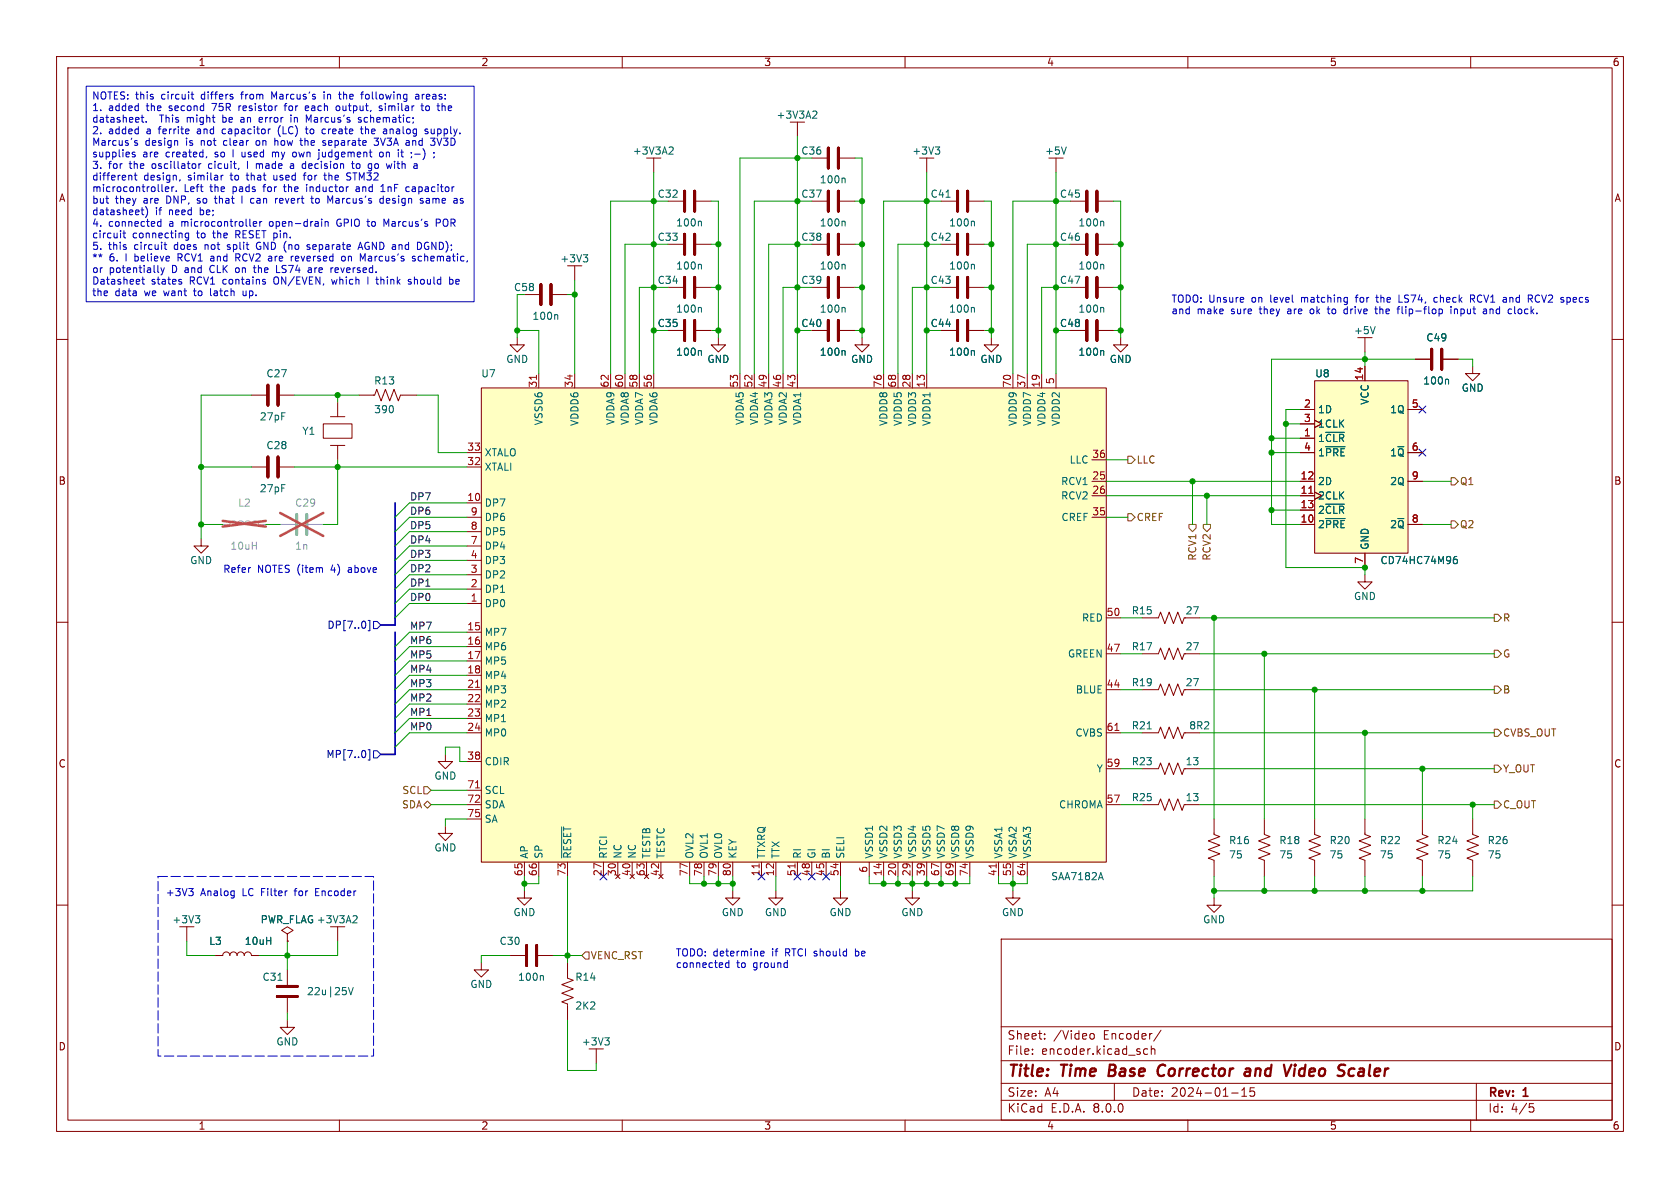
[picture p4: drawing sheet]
<svg xmlns="http://www.w3.org/2000/svg" width="297mm" height="210mm" viewBox="0 0 297 210" stroke-linecap="round" stroke-linejoin="round" font-family="sans-serif">
<defs><g id="words">
<g font-size="2.8" fill="#840000">
<text x="178" y="190.9">Title:</text>
<text x="187.7" y="190.9">Time</text>
<text x="196.8" y="190.9">Base</text>
<text x="206.3" y="190.9">Corrector</text>
<text x="222.5" y="190.9">and</text>
<text x="230.3" y="190.9">Video</text>
<text x="240.6" y="190.9">Scaler</text>
</g>
<g font-size="2.1" fill="#840000">
<text x="178" y="184">Sheet:</text>
<text x="186.2" y="184">/Video</text>
<text x="195.1" y="184">Encoder/</text>
<text x="178" y="186.7">File:</text>
<text x="184.1" y="186.7">encoder.kicad_sch</text>
<text x="178" y="196.9">KiCad</text>
<text x="178" y="194.1">Size:</text>
<text x="184.7" y="194.1">A4</text>
<text x="185.7" y="196.9">E.D.A.</text>
<text x="193.3" y="196.9">8.0.0</text>
<text x="200" y="194.1">Date:</text>
<text x="207" y="194.1">2024-01-15</text>
<text x="263" y="194.3">Rev:</text>
<text x="263" y="196.9">Id:</text>
<text x="267.1" y="196.9">4/5</text>
<text x="269.4" y="194.3">1</text>
</g>
<g font-size="1.8" fill="#840000">
<text x="35" y="11.9">1</text>
<text x="85" y="11.9">2</text>
<text x="135" y="11.9">3</text>
<text x="185" y="11.9">4</text>
<text x="235" y="11.9">5</text>
<text x="285" y="11.9">6</text>
<text x="10.3" y="35.9">A</text>
<text x="285.3" y="35.9">A</text>
<text x="10.3" y="85.9">B</text>
<text x="285.3" y="85.9">B</text>
<text x="10.3" y="135.9">C</text>
<text x="285.3" y="135.9">C</text>
<text x="10.3" y="185.9">D</text>
<text x="285.3" y="185.9">D</text>
<text x="35" y="199.9">1</text>
<text x="85" y="199.9">2</text>
<text x="135" y="199.9">3</text>
<text x="185" y="199.9">4</text>
<text x="235" y="199.9">5</text>
<text x="285" y="199.9">6</text>
</g>
<g font-size="1.8" fill="#0000c2">
<text x="16.2" y="17.9">NOTES: this</text>
<text x="28.6" y="17.9">circuit</text>
<text x="35.9" y="17.9">differs</text>
<text x="43.1" y="17.9">from</text>
<text x="48.7" y="17.9">Marcus's</text>
<text x="58.1" y="17.9">in</text>
<text x="61" y="17.9">the</text>
<text x="65.2" y="17.9">following</text>
<text x="74.9" y="17.9">areas:</text>
<text x="16.2" y="20">1.</text>
<text x="16.2" y="22">datasheet.</text>
<text x="19.2" y="20">added</text>
<text x="26" y="20">the</text>
<text x="28.4" y="22">This</text>
<text x="30.2" y="20">second</text>
<text x="33.3" y="22">might</text>
<text x="38" y="20">75R</text>
<text x="39.8" y="22">be</text>
<text x="42.9" y="20">resistor</text>
<text x="43.2" y="22">an</text>
<text x="46.7" y="22">error</text>
<text x="51.2" y="20">for</text>
<text x="52.4" y="22">in</text>
<text x="55" y="20">each</text>
<text x="55.4" y="22">Marcus's</text>
<text x="60.7" y="20">output,</text>
<text x="64.8" y="22">schematic;</text>
<text x="68.5" y="20">similar</text>
<text x="76.2" y="20">to</text>
<text x="79.3" y="20">the</text>
<text x="16.2" y="24.1">2.</text>
<text x="16.2" y="26.1">Marcus's</text>
<text x="16.2" y="28.1">supplies</text>
<text x="19.2" y="24.1">added</text>
<text x="25.2" y="28.1">are</text>
<text x="25.6" y="26.1">design</text>
<text x="26" y="24.1">a</text>
<text x="28.4" y="24.1">ferrite</text>
<text x="29.4" y="28.1">created,</text>
<text x="33" y="26.1">is</text>
<text x="35.3" y="24.1">and</text>
<text x="35.8" y="26.1">not</text>
<text x="38.3" y="28.1">so</text>
<text x="39.9" y="24.1">capacitor</text>
<text x="40" y="26.1">clear</text>
<text x="43.4" y="28.1">used</text>
<text x="45.9" y="26.1">on</text>
<text x="49" y="28.1">my</text>
<text x="49.4" y="26.1">how</text>
<text x="50" y="24.1">(LC)</text>
<text x="52.8" y="28.1">own</text>
<text x="54.2" y="26.1">the</text>
<text x="55.2" y="24.1">to</text>
<text x="57.6" y="28.1">judgement</text>
<text x="58.2" y="24.1">create</text>
<text x="58.3" y="26.1">separate</text>
<text x="65.3" y="24.1">the</text>
<text x="67.7" y="26.1">3V3A</text>
<text x="68.6" y="28.1">on</text>
<text x="69.4" y="24.1">analog</text>
<text x="72" y="28.1">it</text>
<text x="73.4" y="26.1">and</text>
<text x="74.5" y="28.1">;-)</text>
<text x="77" y="24.1">supply.</text>
<text x="78.1" y="26.1">3V3D</text>
<text x="16.2" y="30.2">3.</text>
<text x="16.2" y="32.2">different</text>
<text x="16.2" y="34.3">microcontroller.</text>
<text x="19.2" y="30.2">for</text>
<text x="23" y="30.2">the</text>
<text x="25.4" y="32.2">design,</text>
<text x="27.1" y="30.2">oscillator</text>
<text x="32.5" y="34.3">Left</text>
<text x="33.4" y="32.2">similar</text>
<text x="37.3" y="34.3">the</text>
<text x="37.3" y="30.2">cicuit,</text>
<text x="41.1" y="32.2">to</text>
<text x="41.4" y="34.3">pads</text>
<text x="44.1" y="32.2">that</text>
<text x="46.1" y="30.2">made</text>
<text x="47.1" y="34.3">for</text>
<text x="49" y="32.2">used</text>
<text x="50.9" y="34.3">the</text>
<text x="52.4" y="30.2">a</text>
<text x="54.6" y="32.2">for</text>
<text x="54.7" y="30.2">decision</text>
<text x="55" y="34.3">inductor</text>
<text x="58.4" y="32.2">the</text>
<text x="62.6" y="32.2">STM32</text>
<text x="63.7" y="30.2">to</text>
<text x="64" y="34.3">and</text>
<text x="66.8" y="30.2">go</text>
<text x="68.6" y="34.3">1nF</text>
<text x="70.3" y="30.2">with</text>
<text x="73.2" y="34.3">capacitor</text>
<text x="16.2" y="36.3">but</text>
<text x="16.2" y="38.4">datasheet)</text>
<text x="16.2" y="40.4">4.</text>
<text x="19.2" y="40.4">connected</text>
<text x="20.4" y="36.3">they</text>
<text x="25.5" y="36.3">are</text>
<text x="27.5" y="38.4">if</text>
<text x="29.7" y="36.3">DNP,</text>
<text x="30" y="38.4">need</text>
<text x="30" y="40.4">a</text>
<text x="32.3" y="40.4">microcontroller</text>
<text x="35.3" y="36.3">so</text>
<text x="35.6" y="38.4">be;</text>
<text x="38.7" y="36.3">that</text>
<text x="45.4" y="36.3">can</text>
<text x="48.1" y="40.4">open-drain</text>
<text x="49.9" y="36.3">revert</text>
<text x="56.5" y="36.3">to</text>
<text x="59.6" y="36.3">Marcus's</text>
<text x="60.2" y="40.4">GPIO to</text>
<text x="68.9" y="40.4">Marcus's</text>
<text x="69" y="36.3">design</text>
<text x="76.4" y="36.3">same</text>
<text x="78.4" y="40.4">POR</text>
<text x="16.2" y="42.5">circuit</text>
<text x="16.2" y="44.5">5.</text>
<text x="16.2" y="46.5">**</text>
<text x="19.2" y="44.5">this</text>
<text x="19.3" y="46.5">6.</text>
<text x="22.3" y="46.5">I</text>
<text x="23.4" y="42.5">connecting</text>
<text x="23.9" y="44.5">circuit</text>
<text x="24.1" y="46.5">believe</text>
<text x="31.1" y="44.5">does</text>
<text x="31.9" y="46.5">RCV1</text>
<text x="34.9" y="42.5">to</text>
<text x="36.7" y="44.5">not</text>
<text x="37.9" y="46.5">and</text>
<text x="38" y="42.5">the</text>
<text x="40.9" y="44.5">split</text>
<text x="42.1" y="42.5">RESET pin.</text>
<text x="42.5" y="46.5">RCV2</text>
<text x="46.2" y="44.5">GND (no</text>
<text x="48.5" y="46.5">are</text>
<text x="52.7" y="46.5">reversed</text>
<text x="55.6" y="44.5">separate</text>
<text x="61.9" y="46.5">on</text>
<text x="64.9" y="44.5">AGND and</text>
<text x="65.3" y="46.5">Marcus's</text>
<text x="74.8" y="46.5">schematic,</text>
<text x="75.6" y="44.5">DGND);</text>
<text x="16.2" y="48.6">or</text>
<text x="16.2" y="50.6">Datasheet</text>
<text x="16.2" y="52.7">the</text>
<text x="19.3" y="48.6">potentially</text>
<text x="20.3" y="52.7">data</text>
<text x="25.7" y="52.7">we</text>
<text x="26.7" y="50.6">states</text>
<text x="29.3" y="52.7">want</text>
<text x="30.5" y="48.6">D and</text>
<text x="33.7" y="50.6">RCV1</text>
<text x="34.8" y="52.7">to</text>
<text x="37.6" y="48.6">CLK</text>
<text x="37.8" y="52.7">latch</text>
<text x="39.7" y="50.6">contains</text>
<text x="42.3" y="48.6">on</text>
<text x="43.8" y="52.7">up.</text>
<text x="45.8" y="48.6">the</text>
<text x="48.9" y="50.6">ON/EVEN,</text>
<text x="49.9" y="48.6">LS74</text>
<text x="55.7" y="48.6">are</text>
<text x="59.4" y="50.6">which</text>
<text x="59.9" y="48.6">reversed.</text>
<text x="65.9" y="50.6">I</text>
<text x="67.6" y="50.6">think</text>
<text x="73.5" y="50.6">should</text>
<text x="80.9" y="50.6">be</text>
<text x="207" y="53.6">TODO: Unsure</text>
<text x="221.4" y="53.6">on</text>
<text x="224.9" y="53.6">level</text>
<text x="230.5" y="53.6">matching</text>
<text x="240.4" y="53.6">for</text>
<text x="244.2" y="53.6">the</text>
<text x="248.3" y="53.6">LS74,</text>
<text x="254.8" y="53.6">check</text>
<text x="261.4" y="53.6">RCV1</text>
<text x="267.4" y="53.6">and</text>
<text x="272" y="53.6">RCV2</text>
<text x="278" y="53.6">specs</text>
<text x="207" y="55.6">and</text>
<text x="211.6" y="55.6">make</text>
<text x="217.8" y="55.6">sure</text>
<text x="223" y="55.6">they</text>
<text x="228.1" y="55.6">are</text>
<text x="232.3" y="55.6">ok</text>
<text x="235.6" y="55.6">to</text>
<text x="238.7" y="55.6">drive</text>
<text x="244.4" y="55.6">the</text>
<text x="248.6" y="55.6">flip-flop</text>
<text x="258.1" y="55.6">input</text>
<text x="264.1" y="55.6">and</text>
<text x="268.7" y="55.6">clock.</text>
<text x="39.4" y="101.4">Refer</text>
<text x="45.5" y="101.4">NOTES (item</text>
<text x="58.8" y="101.4">4)</text>
<text x="62" y="101.4">above</text>
<text x="29.2" y="158.5">+3V3</text>
<text x="35.5" y="158.5">Analog</text>
<text x="43" y="158.5">LC Filter</text>
<text x="52.6" y="158.5">for</text>
<text x="56.4" y="158.5">Encoder</text>
<text x="119.4" y="169.2">TODO: determine</text>
<text x="119.4" y="171.2">connected</text>
<text x="130.2" y="171.2">to</text>
<text x="133.3" y="171.2">ground</text>
<text x="136.6" y="169.2">if</text>
<text x="139.1" y="169.2">RTCI should</text>
<text x="151.8" y="169.2">be</text>
</g>
<g font-size="1.8" fill="#006464">
<text x="137.2" y="21.2">+3V3A2</text>
<text x="111.8" y="27.5">+3V3A2</text>
<text x="141.6" y="27.5">C36</text>
<text x="161.2" y="27.5">+3V3</text>
<text x="184.7" y="27.5">+5V</text>
<text x="116.2" y="35.2">C32</text>
<text x="141.6" y="35.2">C37</text>
<text x="144.8" y="32.6">100n</text>
<text x="164.4" y="35.2">C41</text>
<text x="187.3" y="35.2">C45</text>
<text x="119.4" y="40.2">100n</text>
<text x="144.8" y="40.2">100n</text>
<text x="167.7" y="40.2">100n</text>
<text x="190.5" y="40.2">100n</text>
<text x="99" y="46.6">+3V3</text>
<text x="116.2" y="42.8">C33</text>
<text x="119.4" y="47.9">100n</text>
<text x="141.6" y="42.8">C38</text>
<text x="144.8" y="47.9">100n</text>
<text x="164.4" y="42.8">C42</text>
<text x="167.7" y="47.9">100n</text>
<text x="187.3" y="42.8">C46</text>
<text x="190.5" y="47.9">100n</text>
<text x="116.2" y="50.4">C34</text>
<text x="141.6" y="50.4">C39</text>
<text x="164.4" y="50.4">C43</text>
<text x="187.3" y="50.4">C47</text>
<text x="94" y="56.7">100n</text>
<text x="116.2" y="58">C35</text>
<text x="119.4" y="55.5">100n</text>
<text x="141.6" y="58">C40</text>
<text x="144.8" y="55.5">100n</text>
<text x="164.4" y="58">C44</text>
<text x="167.7" y="55.5">100n</text>
<text x="187.3" y="58">C48</text>
<text x="190.5" y="55.5">100n</text>
<text x="239.3" y="59.3">+5V</text>
<text x="89.4" y="64.4">GND</text>
<text x="119.4" y="63.1">100n</text>
<text x="125" y="64.4">GND</text>
<text x="144.8" y="63.1">100n</text>
<text x="150.4" y="64.4">GND</text>
<text x="167.7" y="63.1">100n</text>
<text x="173.2" y="64.4">GND</text>
<text x="190.5" y="63.1">100n</text>
<text x="196.1" y="64.4">GND</text>
<text x="252.1" y="60.6">C49</text>
<text x="47" y="66.9">C27</text>
<text x="66" y="68.2">R13</text>
<text x="85" y="66.9">U7</text>
<text x="232.4" y="66.9">U8</text>
<text x="242.2" y="71.6" transform="rotate(-90 242.2 71.6)">VCC</text>
<text x="251.5" y="68.2">100n</text>
<text x="258.3" y="69.4">GND</text>
<text x="45.8" y="74.5">27pF</text>
<text x="53.4" y="77.1">Y1</text>
<text x="66" y="73.3">390</text>
<text x="96.1" y="75.3" transform="rotate(-90 96.1 75.3)">VSSD6</text>
<text x="102.5" y="75.4" transform="rotate(-90 102.5 75.4)">VDDD6</text>
<text x="108.8" y="75.2" transform="rotate(-90 108.8 75.2)">VDDA9</text>
<text x="111.4" y="75.2" transform="rotate(-90 111.4 75.2)">VDDA8</text>
<text x="113.9" y="75.2" transform="rotate(-90 113.9 75.2)">VDDA7</text>
<text x="116.4" y="75.2" transform="rotate(-90 116.4 75.2)">VDDA6</text>
<text x="131.7" y="75.2" transform="rotate(-90 131.7 75.2)">VDDA5</text>
<text x="134.2" y="75.2" transform="rotate(-90 134.2 75.2)">VDDA4</text>
<text x="136.8" y="75.2" transform="rotate(-90 136.8 75.2)">VDDA3</text>
<text x="139.3" y="75.2" transform="rotate(-90 139.3 75.2)">VDDA2</text>
<text x="141.8" y="75.2" transform="rotate(-90 141.8 75.2)">VDDA1</text>
<text x="157.1" y="75.4" transform="rotate(-90 157.1 75.4)">VDDD8</text>
<text x="159.6" y="75.4" transform="rotate(-90 159.6 75.4)">VDDD5</text>
<text x="162.2" y="75.4" transform="rotate(-90 162.2 75.4)">VDDD3</text>
<text x="164.7" y="75.4" transform="rotate(-90 164.7 75.4)">VDDD1</text>
<text x="179.9" y="75.4" transform="rotate(-90 179.9 75.4)">VDDD9</text>
<text x="182.5" y="75.4" transform="rotate(-90 182.5 75.4)">VDDD7</text>
<text x="185" y="75.4" transform="rotate(-90 185 75.4)">VDDD4</text>
<text x="187.6" y="75.4" transform="rotate(-90 187.6 75.4)">VDDD2</text>
<text x="232.9" y="73.3">1D</text>
<text x="232.9" y="75.8">1CLK</text>
<text x="245.7" y="73.3">1Q</text>
<text x="47" y="79.6">C28</text>
<text x="85.6" y="83.4">XTALI</text>
<text x="85.6" y="80.9">XTALO</text>
<text x="189" y="82.1">LLC</text>
<text x="232.9" y="78.3">1~{CLR}</text>
<text x="232.9" y="80.9">1~{PRE}</text>
<text x="245.7" y="80.9">1~{Q}</text>
<text x="45.8" y="87.2">27pF</text>
<text x="85.6" y="89.8">DP7</text>
<text x="187.5" y="86">RCV1</text>
<text x="187.5" y="88.5">RCV2</text>
<text x="232.9" y="88.5">2CLK</text>
<text x="232.9" y="86">2D</text>
<text x="245.7" y="86">2Q</text>
<text x="85.6" y="94.8">DP5</text>
<text x="85.6" y="92.3">DP6</text>
<text x="187.6" y="92.3">CREF</text>
<text x="232.9" y="93.6">2~{PRE}</text>
<text x="232.9" y="91">2~{CLR}</text>
<text x="245.7" y="93.6">2~{Q}</text>
<text x="33.5" y="99.9">GND</text>
<text x="85.6" y="99.9">DP3</text>
<text x="85.6" y="97.4">DP4</text>
<text x="242.2" y="97.3" transform="rotate(-90 242.2 97.3)">GND</text>
<text x="243.9" y="99.9">CD74HC74M96</text>
<text x="85.6" y="107.5">DP0</text>
<text x="85.6" y="105">DP1</text>
<text x="85.6" y="102.5">DP2</text>
<text x="239.3" y="106.3">GND</text>
<text x="85.6" y="112.6">MP7</text>
<text x="191.2" y="110.1">RED</text>
<text x="200" y="108.8">R15</text>
<text x="209.5" y="108.8">27</text>
<text x="85.6" y="115.2">MP6</text>
<text x="85.6" y="117.7">MP5</text>
<text x="188.7" y="116.4">GREEN</text>
<text x="200" y="115.2">R17</text>
<text x="209.5" y="115.2">27</text>
<text x="85.6" y="120.2">MP4</text>
<text x="85.6" y="122.8">MP3</text>
<text x="85.6" y="125.3">MP2</text>
<text x="190.1" y="122.8">BLUE</text>
<text x="200" y="121.5">R19</text>
<text x="209.5" y="121.5">27</text>
<text x="85.6" y="127.9">MP1</text>
<text x="85.6" y="130.4">MP0</text>
<text x="190" y="130.4">CVBS</text>
<text x="200" y="129.1">R21</text>
<text x="210.1" y="129.1">8R2</text>
<text x="85.6" y="135.5">CDIR</text>
<text x="193.8" y="136.8">Y</text>
<text x="200" y="135.5">R23</text>
<text x="209.5" y="135.5">13</text>
<text x="76.7" y="138">GND</text>
<text x="85.6" y="140.6">SCL</text>
<text x="85.6" y="143.1">SDA</text>
<text x="187.1" y="143.1">CHROMA</text>
<text x="200" y="141.8">R25</text>
<text x="209.5" y="141.8">13</text>
<text x="85.6" y="145.6">SA</text>
<text x="217.2" y="149.4">R16</text>
<text x="226.1" y="149.4">R18</text>
<text x="235" y="149.4">R20</text>
<text x="243.8" y="149.4">R22</text>
<text x="254" y="149.4">R24</text>
<text x="262.9" y="149.4">R26</text>
<text x="76.7" y="150.7">GND</text>
<text x="93.6" y="151.9" transform="rotate(-90 93.6 151.9)">AP</text>
<text x="96.1" y="151.9" transform="rotate(-90 96.1 151.9)">SP</text>
<text x="101.2" y="151.9" transform="rotate(-90 101.2 151.9)">~{RESET}</text>
<text x="107.5" y="151.9" transform="rotate(-90 107.5 151.9)">RTCI</text>
<text x="110.1" y="151.9" transform="rotate(-90 110.1 151.9)">NC</text>
<text x="112.6" y="151.9" transform="rotate(-90 112.6 151.9)">NC</text>
<text x="115.2" y="151.9" transform="rotate(-90 115.2 151.9)">TESTB</text>
<text x="117.7" y="151.9" transform="rotate(-90 117.7 151.9)">TESTC</text>
<text x="122.8" y="151.9" transform="rotate(-90 122.8 151.9)">OVL2</text>
<text x="125.3" y="151.9" transform="rotate(-90 125.3 151.9)">OVL1</text>
<text x="127.9" y="151.9" transform="rotate(-90 127.9 151.9)">OVL0</text>
<text x="130.4" y="151.9" transform="rotate(-90 130.4 151.9)">KEY</text>
<text x="135.5" y="151.9" transform="rotate(-90 135.5 151.9)">TTXRQ</text>
<text x="138" y="151.9" transform="rotate(-90 138 151.9)">TTX</text>
<text x="141.8" y="151.9" transform="rotate(-90 141.8 151.9)">RI</text>
<text x="144.4" y="151.9" transform="rotate(-90 144.4 151.9)">GI</text>
<text x="146.9" y="151.9" transform="rotate(-90 146.9 151.9)">BI</text>
<text x="149.5" y="151.9" transform="rotate(-90 149.5 151.9)">SELI</text>
<text x="154.5" y="151.9" transform="rotate(-90 154.5 151.9)">VSSD1</text>
<text x="157.1" y="151.9" transform="rotate(-90 157.1 151.9)">VSSD2</text>
<text x="159.6" y="151.9" transform="rotate(-90 159.6 151.9)">VSSD3</text>
<text x="162.2" y="151.9" transform="rotate(-90 162.2 151.9)">VSSD4</text>
<text x="164.7" y="151.9" transform="rotate(-90 164.7 151.9)">VSSD5</text>
<text x="167.2" y="151.9" transform="rotate(-90 167.2 151.9)">VSSD7</text>
<text x="169.8" y="151.9" transform="rotate(-90 169.8 151.9)">VSSD8</text>
<text x="172.3" y="151.9" transform="rotate(-90 172.3 151.9)">VSSD9</text>
<text x="177.4" y="151.9" transform="rotate(-90 177.4 151.9)">VSSA1</text>
<text x="179.9" y="151.9" transform="rotate(-90 179.9 151.9)">VSSA2</text>
<text x="182.5" y="151.9" transform="rotate(-90 182.5 151.9)">VSSA3</text>
<text x="185.7" y="155.8">SAA7182A</text>
<text x="217.2" y="152">75</text>
<text x="226.1" y="152">75</text>
<text x="235" y="152">75</text>
<text x="243.8" y="152">75</text>
<text x="254" y="152">75</text>
<text x="262.9" y="152">75</text>
<text x="30.4" y="163.4">+3V3</text>
<text x="36.9" y="167.2">L3</text>
<text x="43.2" y="167.2">10uH</text>
<text x="46" y="163.4">PWR_FLAG+3V3A2</text>
<text x="46" y="163.4">PWR_FLAG</text>
<text x="88.2" y="167.2">C30</text>
<text x="90.7" y="162.2">GND</text>
<text x="127.5" y="162.2">GND</text>
<text x="135.1" y="162.2">GND</text>
<text x="146.6" y="162.2">GND</text>
<text x="159.3" y="162.2">GND</text>
<text x="177" y="162.2">GND</text>
<text x="212.6" y="163.4">GND</text>
<text x="46.3" y="173.6">C31</text>
<text x="91.5" y="173.6">100n</text>
<text x="101.6" y="173.6">R14</text>
<text x="54.2" y="176.1">22u|25V</text>
<text x="83.1" y="174.9">GND</text>
<text x="101.6" y="178.7">2K2</text>
<text x="48.8" y="185">GND</text>
<text x="102.8" y="185">+3V3</text>
</g>
<text font-size="1.8" fill="#009600" x="90.8" y="51.7">C58</text>
<g font-size="1.8" fill="#a90000">
<text x="95" y="68.6" transform="rotate(-90 95 68.6)">31</text>
<text x="101.3" y="68.6" transform="rotate(-90 101.3 68.6)">34</text>
<text x="107.7" y="68.6" transform="rotate(-90 107.7 68.6)">62</text>
<text x="110.2" y="68.6" transform="rotate(-90 110.2 68.6)">60</text>
<text x="112.8" y="68.6" transform="rotate(-90 112.8 68.6)">58</text>
<text x="115.3" y="68.6" transform="rotate(-90 115.3 68.6)">56</text>
<text x="130.6" y="68.6" transform="rotate(-90 130.6 68.6)">53</text>
<text x="133.1" y="68.6" transform="rotate(-90 133.1 68.6)">52</text>
<text x="135.6" y="68.6" transform="rotate(-90 135.6 68.6)">49</text>
<text x="138.2" y="68.6" transform="rotate(-90 138.2 68.6)">46</text>
<text x="140.7" y="68.6" transform="rotate(-90 140.7 68.6)">43</text>
<text x="156" y="68.6" transform="rotate(-90 156 68.6)">76</text>
<text x="158.5" y="68.6" transform="rotate(-90 158.5 68.6)">68</text>
<text x="161" y="68.6" transform="rotate(-90 161 68.6)">28</text>
<text x="163.6" y="68.6" transform="rotate(-90 163.6 68.6)">13</text>
<text x="178.8" y="68.6" transform="rotate(-90 178.8 68.6)">70</text>
<text x="181.4" y="68.6" transform="rotate(-90 181.4 68.6)">37</text>
<text x="183.9" y="68.6" transform="rotate(-90 183.9 68.6)">19</text>
<text x="186.4" y="68" transform="rotate(-90 186.4 68)">5</text>
<text x="241" y="67.4" transform="rotate(-90 241 67.4)">14</text>
<text x="230.4" y="72.1">2</text>
<text x="230.4" y="77.2">1</text>
<text x="230.4" y="74.7">3</text>
<text x="249.5" y="72.1">5</text>
<text x="82.5" y="82.3">32</text>
<text x="82.5" y="79.8">33</text>
<text x="193" y="81">36</text>
<text x="230.4" y="79.8">4</text>
<text x="249.5" y="79.8">6</text>
<text x="82.5" y="88.6">10</text>
<text x="193" y="84.8">25</text>
<text x="193" y="87.4">26</text>
<text x="229.8" y="87.4">11</text>
<text x="229.8" y="84.8">12</text>
<text x="229.8" y="89.9">13</text>
<text x="249.5" y="84.8">9</text>
<text x="83.1" y="93.7">8</text>
<text x="83.1" y="91.2">9</text>
<text x="193" y="91.2">35</text>
<text x="229.8" y="92.5">10</text>
<text x="249.5" y="92.5">8</text>
<text x="83.1" y="101.3">3</text>
<text x="83.1" y="98.8">4</text>
<text x="83.1" y="96.3">7</text>
<text x="241" y="99.8" transform="rotate(-90 241 99.8)">7</text>
<text x="83.1" y="106.4">1</text>
<text x="83.1" y="103.9">2</text>
<text x="82.5" y="111.5">15</text>
<text x="195.5" y="109">50</text>
<text x="82.5" y="114">16</text>
<text x="82.5" y="116.6">17</text>
<text x="82.5" y="119.1">18</text>
<text x="195.5" y="115.3">47</text>
<text x="82.5" y="121.7">21</text>
<text x="82.5" y="124.2">22</text>
<text x="195.5" y="121.7">44</text>
<text x="82.5" y="126.7">23</text>
<text x="82.5" y="129.3">24</text>
<text x="195.5" y="129.3">61</text>
<text x="82.5" y="134.4">38</text>
<text x="195.5" y="135.6">59</text>
<text x="82.5" y="139.4">71</text>
<text x="82.5" y="142">72</text>
<text x="195.5" y="142">57</text>
<text x="82.5" y="144.5">75</text>
<text x="92.5" y="155" transform="rotate(-90 92.5 155)">65</text>
<text x="95" y="155" transform="rotate(-90 95 155)">66</text>
<text x="100.1" y="155" transform="rotate(-90 100.1 155)">73</text>
<text x="106.4" y="155" transform="rotate(-90 106.4 155)">27</text>
<text x="109" y="155" transform="rotate(-90 109 155)">30</text>
<text x="111.5" y="155" transform="rotate(-90 111.5 155)">40</text>
<text x="114" y="155" transform="rotate(-90 114 155)">63</text>
<text x="116.6" y="155" transform="rotate(-90 116.6 155)">42</text>
<text x="121.7" y="155" transform="rotate(-90 121.7 155)">77</text>
<text x="124.2" y="155" transform="rotate(-90 124.2 155)">78</text>
<text x="126.7" y="155" transform="rotate(-90 126.7 155)">79</text>
<text x="129.3" y="155" transform="rotate(-90 129.3 155)">80</text>
<text x="134.4" y="155" transform="rotate(-90 134.4 155)">11</text>
<text x="136.9" y="155" transform="rotate(-90 136.9 155)">12</text>
<text x="140.7" y="155" transform="rotate(-90 140.7 155)">51</text>
<text x="143.3" y="155" transform="rotate(-90 143.3 155)">48</text>
<text x="145.8" y="155" transform="rotate(-90 145.8 155)">45</text>
<text x="148.3" y="155" transform="rotate(-90 148.3 155)">54</text>
<text x="153.4" y="154.4" transform="rotate(-90 153.4 154.4)">6</text>
<text x="156" y="155" transform="rotate(-90 156 155)">14</text>
<text x="158.5" y="155" transform="rotate(-90 158.5 155)">20</text>
<text x="161" y="155" transform="rotate(-90 161 155)">29</text>
<text x="163.6" y="155" transform="rotate(-90 163.6 155)">39</text>
<text x="166.1" y="155" transform="rotate(-90 166.1 155)">67</text>
<text x="168.7" y="155" transform="rotate(-90 168.7 155)">69</text>
<text x="171.2" y="155" transform="rotate(-90 171.2 155)">74</text>
<text x="176.3" y="155" transform="rotate(-90 176.3 155)">41</text>
<text x="178.8" y="155" transform="rotate(-90 178.8 155)">55</text>
<text x="181.4" y="155" transform="rotate(-90 181.4 155)">64</text>
</g>
<g font-size="1.8" fill="#725600">
<text x="200.9" y="82.1">LLC</text>
<text x="258" y="86">Q1</text>
<text x="200.9" y="92.3">CREF</text>
<text x="258" y="93.6">Q2</text>
<text x="211.7" y="99.2" transform="rotate(-90 211.7 99.2)">RCV1</text>
<text x="214.2" y="99.2" transform="rotate(-90 214.2 99.2)">RCV2</text>
<text x="265.6" y="110.1">R</text>
<text x="265.6" y="116.4">G</text>
<text x="265.6" y="122.8">B</text>
<text x="265.6" y="130.4">CVBS_OUT</text>
<text x="265.6" y="136.8">Y_OUT</text>
<text x="71" y="143.1">SDA</text>
<text x="71" y="140.6">SCL</text>
<text x="265.6" y="143.1">C_OUT</text>
<text x="104.3" y="169.8">VENC_RST</text>
</g>
<g font-size="1.8" fill="#989898">
<text x="42" y="89.8">L2</text>
<text x="52.1" y="89.8">C29</text>
<text x="40.6" y="97.4">10uH</text>
<text x="52.1" y="97.4">1n</text>
</g>
<g font-size="1.8" fill="#0f0f0f">
<text x="72.4" y="88.6">DP7</text>
<text x="72.4" y="93.6">DP5</text>
<text x="72.4" y="91.1">DP6</text>
<text x="72.4" y="96.2">DP4</text>
<text x="72.4" y="98.7">DP3</text>
<text x="72.4" y="101.3">DP2</text>
<text x="72.4" y="103.8">DP1</text>
<text x="72.4" y="106.3">DP0</text>
<text x="72.4" y="111.4">MP7</text>
<text x="72.4" y="114">MP6</text>
<text x="72.4" y="116.5">MP5</text>
<text x="72.4" y="119">MP4</text>
<text x="72.4" y="124.1">MP2</text>
<text x="72.4" y="121.6">MP3</text>
<text x="72.4" y="126.7">MP1</text>
<text x="72.4" y="129.2">MP0</text>
</g>
<g font-size="1.8" fill="#000084">
<text x="57.8" y="111.4">DP[7..0]</text>
<text x="57.6" y="134.2">MP[7..0]</text>
</g>
</g></defs>
<g fill="none" stroke="#840000" stroke-width=".18">
<path d="M10 10h277v190h-277zM12 12h273v186h-273zM60 10v2M110 10v2M160 10v2M210 10v2M260 10v2M115.6 27.9v2.6M118.1 35.6h2.8M122.9 35.6h2.8M141 21.6v2.5M143.5 27.9h2.8"/>
<path d="M143.5 35.6h2.8M148.3 27.9h2.8M148.3 35.6h2.8M163.8 27.9v2.6M186.7 27.9v2.6M10 60h2M91.4 59.7v1.3h1.3l-1.3 1.2-1.2-1.2h1.2M118.1 43.2h2.8M122.9 43.2h2.8M143.5 43.2h2.8M143.5 58.4h2.8M143.5 50.8h2.8"/>
<path d="M148.3 43.2h2.8M148.3 58.4h2.8M148.3 50.8h2.8M152.4 59.7v1.3h1.3l-1.3 1.2-1.3-1.2h1.3M166.4 58.4h2.8M171.2 58.4h2.8M285 60h2M44.4 69.9h2.8M49.3 69.9h2.8M57.1 74.9h5.1v2.6h-5.1zM58.4 78.7h2.6M58.4 73.7h2.6"/>
<path d="M59.7 71.1v2.6M59.7 78.7v2.6M35.6 95.3v1.2h1.2l-1.2 1.3-1.3-1.3h1.3M44.4 82.6h2.8M49.3 82.6h2.8M10 110h2M201.9 109.2h2.6M201.9 115.6h2.6M204.5 109.2h.3l.4-1 .7 2 .8-2 .8 2 .7-2 .8 2 .4-1M204.5 115.6h.3l.4-1 .7 2 .8-2 .8 2 .7-2 .8 2 .4-1M209.5 109.2h2.6M209.5 115.6h2.6"/>
<path d="M285 110h2M201.9 121.9h2.6M201.9 135.9h2.6M201.9 129.5h2.6M204.5 121.9h.3l.4-1 .7 2 .8-2 .8 2 .7-2 .8 2 .4-1M204.5 135.9h.3l.4-1 .7 2 .8-2 .8 2 .7-2 .8 2 .4-1M204.5 129.5h.3l.4-1 .7 2.1 .8-2.1 .8 2.1 .7-2.1 .8 2.1 .4-1.1h2.7M209.5 121.9h2.6M209.5 135.9h2.6M10 160h2M78.7 146.1v1.2h1.3l-1.3 1.3-1.2-1.3h1.2M92.7 157.5v1.3h1.3l-1.3 1.2-1.3-1.2h1.3"/>
<path d="M129.5 157.5v1.3h1.3l-1.3 1.2-1.2-1.2h1.2M137.2 157.5v1.3h1.2l-1.2 1.2-1.3-1.2h1.3M148.6 157.5v1.3h1.3l-1.3 1.2-1.3-1.2h1.3M201.9 142.2h2.6M204.5 142.2h.3l.4-1 .7 2.1 .8-2.1 .8 2.1 .7-2.1 .8 2.1 .4-1.1M209.5 142.2h2.6M214.6 158.8v1.2h1.3l-1.3 1.3-1.2-1.3h1.2M214.6 144.8v2.7l1 .4-2 .8 2 .7-2 .8 2 .7-2 .8 1 .4v.2M214.6 152.4v2.5M223.5 144.8v2.7l1 .4-2 .8 2 .7-2 .8 2 .7-2 .8 1 .4v.2M223.5 152.4v2.5M232.4 144.8v2.7l1 .4-2 .8 2 .7-2 .8 2 .7-2 .8 1 .4v.2"/>
<path d="M232.4 152.4v2.5M285 160h2M33 163.8v2.6M38.1 168.9h1.3a.64 .64 0 0 1 .6-.6 .64 .64 0 0 1 .6 .6 .64 .64 0 0 1 .7-.6 .64 .64 0 0 1 .6 .6 .64 .64 0 0 1 .6-.6 .64 .64 0 0 1 .7 .6 .64 .64 0 0 1 .6-.6 .64 .64 0 0 1 .6 .6h1.3M50.8 165.1l1-.6-1-.7-1 .7 1 .6v1.3M50.8 166.4h.1M50.8 171.5v2.7M50.8 176.3v2.8M85.1 170.2v1.3h1.3l-1.3 1.2-1.3-1.2h1.3M90.2 168.9h2.8M95 168.9h2.8M100.3 170.2v2.7l1 .4-2 .8 2 .7-2 .8 2 .7-2 .8 1 .4v.2"/>
<path d="M100.3 177.8v2.5M177 166h108v32h-108zM50.8 180.3v1.3h1.3l-1.3 1.3-1.3-1.3h1.3M60 198v2M105.4 185.4v2.6M110 198v2M160 198v2M177 194.5h108M177 191.5h108M177 187.5h108M177 181.5h108M182.5 186.3v.1"/>
<path d="M182.5 185.5v.1M184.7 183.6v.1M184.7 182.8v.1M192.7 182.8l.5-.1 .3 .3v.4l-.2 .2-.3 .1-.3-.1M197 191.5v3M202.9 185.5l-.4-.1-.3 .3v.4l.1 .2h.6M203.5 185.5l.2-.1 .4 .1 .1 .9M203.5 184.9v1.5M205.2 182.1l-1.2 2M210 198v2M217.7 193.2h1.2M219.5 193.8h.9"/>
<path d="M219.5 192.7l.5-.4v1.5M221.7 192.3h-.7v.7l.2-.1h.5l.1 .3-.1 .5-.2 .1-.5-.1M260 198v2M261 191.5v6.5M270.4 195.1h.7M270.5 195.7h.4l.3 .3-.2 .5-.5 .1"/>
</g>
<path d="M196.2 188.2l-.2 2h.7M205.6 188.2a1.13 1.13 0 0 0-.9 .7 1.13 1.13 0 0 0 .2 1.2l.3 .1 .5-.1M220.1 190.1l.2 .1 .6-.1M220.2 189l.2-.1 .6 .1-.1 1.2M221 189.4l-.9 .1M228.9 188.9l-.2 1.3M229 188.2v.2M229 188.2l-.1 .1 .1 .1M229 188.2l.1 .1-.1 .1M229.8 189.1l-.2 .7 .4 .4M238.9 188.9l.6 .1M239.3 190.1l-.6 .1" fill="none" stroke="#840000" stroke-width=".4"/>
<g fill="none" stroke="#840000" stroke-width=".51">
<path d="M121 33.8v3.5zM122.8 33.8v3.5zM146.4 26.2v3.5zM146.4 33.8v3.5zM148.2 26.2v3.5zM148.2 33.8v3.5zM121 41.4v3.6zM122.8 41.4v3.6zM146.4 41.4v3.6zM146.4 56.6v3.6zM146.4 49v3.6zM148.2 41.4v3.6z"/>
<path d="M148.2 56.6v3.6zM148.2 49v3.6zM169.3 56.6v3.6zM171.1 56.6v3.6zM47.4 68.1v3.5zM49.1 68.1v3.5zM47.4 80.8v3.5zM49.1 80.8v3.5zM49 174.4h3.6zM49 176.1h3.6zM93.1 167.1v3.6zM94.9 167.1v3.6z"/>
</g>
<g fill="none" stroke="#006464" stroke-width=".18">
<path d="M143.9 19.6l.4 .1 .1 .3-.8 .9h.8M118.5 26h.4l.1 .3-.8 .9h.8M123.8 39.1l.2 .2v.6M149.2 31.5l.2 .2v.6M149.2 39.1l.2 .2v.6M165.3 26h.8l-.4 .5M165.9 26.5l.2 .2v.3l-.2 .2M188.5 26l-.4 1.2M123.8 46.7l.2 .2v.7M149.2 46.7l.2 .2v.7M149.2 54.3l.2 .2v.7M149.2 62l.2 .1v.7"/>
<path d="M172.1 62l.2 .1v.7M202.8 128.8h.7M34.5 161.9h.8l-.4 .5M35.1 162.4l.2 .2v.3l-.2 .2M49.1 173.3h.8M61.6 174.6l.4 1.2 .4-1.2M95.9 172.5l.2 .1v.7M106.9 183.5h.8l-.4 .4M107.5 183.9l.2 .3v.3l-.2 .2"/>
</g>
<path d="M39.4 92.7h1.2a.64 .64 0 0 1 .7-.6 .64 .64 0 0 1 .6 .6 .64 .64 0 0 1 .6-.6 .64 .64 0 0 1 .7 .6 .64 .64 0 0 1 .6-.6 .64 .64 0 0 1 .6 .6 .64 .64 0 0 1 .7-.6 .64 .64 0 0 1 .6 .6h1.3M49.5 92.7h2.8M54.4 92.7h2.7" fill="none" stroke="#a1a1a1" stroke-width=".18"/>
<path d="M39.4 92.1l7.6 1M47 92.1l-7.6 1M49.5 90.7l7.6 4M57.1 90.7l-7.6 4" fill="none" stroke="#e65255" stroke-width=".46"/>
<path d="M52.5 90.9v3.6zM54.2 90.9v3.6z" fill="none" stroke="#a1a1a1" stroke-width=".51"/>
<path d="M232.4 67.3h16.5v30.5h-16.5z" fill="#ffffc2"/>
<g fill="none" stroke="#840000" stroke-width=".18">
<path d="M166.4 35.6h2.8M171.2 35.6h2.8M189.2 35.6h2.8M194.1 35.6h2.7M118.1 58.4h2.8M122.9 58.4h2.8M127 59.7v1.3h1.3l-1.3 1.2-1.3-1.2h1.3M166.4 43.2h2.8M166.4 50.8h2.8M171.2 43.2h2.8M171.2 50.8h2.8M175.3 59.7v1.3h1.2l-1.2 1.2-1.3-1.2h1.3"/>
<path d="M189.2 43.2h2.8M189.2 50.8h2.8M189.2 58.4h2.8M194.1 43.2h2.7M194.1 50.8h2.7M194.1 58.4h2.7M198.1 59.7v1.3h1.3l-1.3 1.2-1.3-1.2h1.3M241.3 59.7v2.5M63.5 69.9h2.7l.4-1.1 .8 2.1 .7-2.1 .8 2.1 .8-2.1 .7 2.1 .4-1h.3M71.1 69.9h2.6M229.9 72.4h2.5M229.9 77.5h2.5"/>
<path d="M229.9 74.9h2.5M232.4 67.3h16.5v30.5h-16.5zM232.4 74.3l1.3 .6-1.3 .7M241.3 64.8v2.5M248.9 72.4h2.6M250.2 63.5h2.8M255 63.5h2.8M260.3 64.8v1.2h1.3l-1.3 1.3-1.2-1.3h1.2M229.9 92.7h2.5M229.9 85.1h2.5M229.9 87.6h2.5M229.9 90.2h2.5"/>
<path d="M229.9 80h2.5M241.3 97.8v2.5M248.9 92.7h2.6M248.9 85.1h2.6M248.9 80h2.6M241.3 101.6v1.3h1.3l-1.3 1.2-1.3-1.2h1.3M161.3 157.5v1.3h1.3l-1.3 1.2-1.3-1.2h1.3M179.1 157.5v1.3h1.2l-1.2 1.2-1.3-1.2h1.3M241.3 144.8v2.7l1 .4-2 .8 2 .7-2 .8 2 .7-2 .8 1 .4v.2M241.3 152.4v2.5M251.5 144.8v2.7l1 .4-2.1 .8 2.1 .7-2.1 .8 2.1 .7-2.1 .8 1.1 .4v.2M251.5 152.4v2.5"/>
<path d="M260.3 144.8v2.7l1.1 .4-2.1 .8 2.1 .7-2.1 .8 2.1 .7-2.1 .8 1 .4v.2M260.3 152.4v2.5M59.7 163.8v2.6"/>
</g>
<g fill="none" stroke="#006464" stroke-width=".18">
<path d="M167.2 34.9h.8M172.1 39.1l.2 .2v.6M194.9 39.1l.2 .2v.6M172.1 46.7l.2 .2v.7M172.1 54.3l.2 .2v.7M194.9 54.3l.2 .2v.7M194.9 46.7l.2 .2v.7M243.1 57.7l-.4 1.3M123.8 62l.2 .1v.7M194.9 62l.2 .1v.7M234.4 76.4h3.3M234.4 79h3.4"/>
<path d="M255.9 67l.2 .2v.7M234.4 91.7h3.4M234.4 89.1h3.3M256.9 99.1l.3-.2h.3l.2 .2v.3l-.3 .2h-.3l-.2-.2M257.5 98.4h-.3l-.3 .5M62.6 161.9h.4l.1 .3-.7 .9h.7"/>
</g>
<path d="M231.4 87.2h.7" fill="none" stroke="#a90000" stroke-width=".18"/>
<g fill="none" stroke="#840000" stroke-width=".51">
<path d="M169.3 33.8v3.5zM171.1 33.8v3.5zM192.2 33.8v3.5zM193.9 33.8v3.5zM121 56.6v3.6zM122.8 56.6v3.6zM169.3 41.4v3.6zM169.3 49v3.6zM171.1 41.4v3.6zM171.1 49v3.6zM192.2 49v3.6zM192.2 56.6v3.6z"/>
<path d="M192.2 41.4v3.6zM193.9 49v3.6zM193.9 56.6v3.6zM193.9 41.4v3.6zM253.1 61.7v3.6zM254.9 61.7v3.6z"/>
</g>
<path d="M85.1 68.6h110.5v83.8h-110.5z" fill="#ffffc2"/>
<g fill="none" stroke="#840000" stroke-width=".18">
<path d="M92.7 52.1h2.8M97.5 52.1h2.8M101.6 47v2.5M118.1 50.8h2.8M118.1 58.4h2.8M122.9 50.8h2.8M122.9 58.4h2.8M143.5 58.4h2.8M148.3 58.4h2.8M166.4 58.4h2.8M171.2 58.4h2.8M189.2 58.4h2.8"/>
<path d="M194.1 58.4h2.7M85.1 68.6h110.5v83.8h-110.5zM95.2 66v2.6M101.6 66v2.6M107.9 66v2.6M110.5 66v2.6M113 66v2.6M115.6 66v2.6M130.8 66v2.6M133.3 66v2.6M135.9 66v2.6M138.4 66v2.6"/>
<path d="M141 66v2.6M156.2 66v2.6M158.7 66v2.6M161.3 66v2.6M163.8 66v2.6M179.1 66v2.6M181.6 66v2.6M184.1 66v2.6M186.7 66v2.6M229.9 72.4h2.5M229.9 77.5h2.5M229.9 74.9h2.5"/>
<path d="M232.4 74.3l1.3 .6-1.3 .7M241.3 64.8v2.5M248.9 72.4h2.6M250.2 63.5h2.8M255 63.5h2.8M82.5 88.9h2.6M82.5 82.6h2.6M82.5 80h2.6M82.5 91.4h2.6M82.5 99.1h2.6M82.5 96.5h2.6M82.5 94h2.6"/>
<path d="M193 85.1h2.6M193 87.6h2.6M193 91.4h2.6M193 81.3h2.6M229.9 85.1h2.5M229.9 87.6h2.5M229.9 80h2.5M229.9 92.7h2.5M229.9 90.2h2.5M241.3 97.8v2.5M248.9 85.1h2.6M248.9 80h2.6"/>
<path d="M248.9 92.7h2.6M82.5 106.7h2.6M82.5 111.8h2.6M82.5 114.3h2.6M82.5 116.8h2.6M82.5 119.4h2.6M82.5 104.1h2.6M82.5 101.6h2.6M195.6 115.6h2.5M195.6 109.2h2.5M78.7 133.4v1.2h1.3l-1.3 1.3-1.2-1.3h1.2M82.5 121.9h2.6"/>
<path d="M82.5 124.5h2.6M82.5 127h2.6M82.5 129.5h2.6M82.5 134.6h2.6M82.5 139.7h2.6M195.6 121.9h2.5M195.6 129.5h2.5M195.6 135.9h2.5M82.5 142.2h2.6M82.5 144.8h2.6M92.7 152.4v2.5M95.2 152.4v2.5"/>
<path d="M100.3 152.4v2.5M106.7 152.4v2.5M109.2 152.4v2.5M111.8 152.4v2.5M114.3 152.4v2.5M116.5 154.6l.7 .7M116.8 152.4v2.5M117.2 154.6l-.7 .7M121.9 152.4v2.5M124.5 152.4v2.5M127 152.4v2.5M129.5 152.4v2.5"/>
<path d="M134.6 152.4v2.5M137.2 152.4v2.5M141 152.4v2.5M143.5 152.4v2.5M146 152.4v2.5M148.6 152.4v2.5M153.7 152.4v2.5M156.2 152.4v2.5M158.7 152.4v2.5M161.3 152.4v2.5M163.8 152.4v2.5M166.4 152.4v2.5"/>
<path d="M168.9 152.4v2.5M171.4 152.4v2.5M176.5 152.4v2.5M179.1 152.4v2.5M181.6 152.4v2.5M195.6 142.2h2.5M38.1 168.9h1.3M44.4 168.9h1.3M50.8 166.4h.1"/>
</g>
<path d="M94.8 66.3v.8M231.4 87.2h.7M84.1 121.5h.7M84.1 139.3h.7M197.1 129.1h.7M134.2 152.7v.7M140.6 152.7v.7M176.1 152.7v.7" fill="none" stroke="#a90000" stroke-width=".18"/>
<g fill="none" stroke="#006464" stroke-width=".18">
<path d="M98.4 55.6l.2 .2v.7M103.1 45h.8l-.4 .5M103.7 45.5l.2 .3v.3l-.2 .2M123.8 54.3l.2 .2v.7M123.8 62l.2 .1v.7M149.2 62l.2 .1v.7M172.1 62l.2 .1v.7M194.9 62l.2 .1v.7M234.4 76.4h3.3M234.4 79h3.4M255.9 67l.2 .2v.7M234.4 91.7h3.4"/>
<path d="M234.4 89.1h3.3M256.9 99.1l.3-.2h.3l.2 .2v.3l-.3 .2h-.3l-.2-.2M257.5 98.4h-.3l-.3 .5M99.3 146.2v5.5M194.6 154.2l.4 1.3"/>
</g>
<path d="M95.6 50.3v3.5zM97.4 50.3v3.5zM121 49v3.6zM122.8 49v3.6z" fill="none" stroke="#840000" stroke-width=".51"/>
<g fill="none" stroke="#725600" stroke-width=".18">
<path d="M199.4 80.6h.6l.7 .7-.7 .6h-.6zM199.4 90.8h.6l.7 .6-.7 .7h-.6zM210.2 92.7h1.3v.6l-.7 .7-.6-.7zM212.7 92.7h1.3v.6l-.6 .7-.7-.7zM256.5 84.5h.7l.6 .6-.6 .6h-.7zM256.5 92.1h.7l.6 .6-.6 .6h-.7zM264.2 108.6h.6l.6 .6-.6 .7h-.6zM264.2 114.9h.6l.6 .7-.6 .6h-.6zM74.9 139.1h.7l.6 .6-.6 .6h-.7zM264.2 121.3h.6l.6 .6-.6 .7h-.6zM264.2 128.9h.6l.6 .6-.6 .7h-.6zM264.2 135.3h.6l.6 .6-.6 .6h-.6z"/>
<path d="M75.6 141.6l.6 .6-.6 .7-.7-.7zM264.2 141.6h.6l.6 .6-.6 .7h-.6zM103.5 168.3h.6v1.2h-.6l-.6-.6z"/>
</g>
<g fill="none" stroke="#000084" stroke-width=".18">
<path d="M250.9 79.4l1.2 1.2M250.9 71.8l1.2 1.2M252.1 79.4l-1.2 1.2M252.1 71.8l-1.2 1.2M65.1 109.7h.3v1.8h-.3M66 109.9h.7l.6 .6-.6 .6h-.7zM65.1 132.5h.3v1.9h-.3M66 132.7h.7l.6 .7-.6 .6h-.7zM106.1 154.3l1.2 1.2M107.3 154.3l-1.2 1.2M134 154.3l1.2 1.2M135.2 154.3l-1.2 1.2"/>
<path d="M140.4 154.3l1.2 1.2M141.6 154.3l-1.2 1.2M142.9 154.3l1.2 1.2M144.1 154.3l-1.2 1.2M145.4 154.3l1.3 1.2M146.7 154.3l-1.3 1.2"/>
</g>
<g fill="none" stroke="#0000c2" stroke-width=".18">
<path d="M15.2 15.2h68.6v38.1h-68.6zM33.8 16.7h.5M34 16.2v1.1l.3 .2M42.2 18.7v.9M42.5 18.7l-.3 .3M48.5 17.2l-.5-1v1.3M50.2 18.7h.5M50.4 18.5v1.1M54.5 18.8l-.3-.1-.2 .2v.6h.5M54.6 19l-.6 .1M57.3 16.2v.2M57.3 16.7v.8"/>
<path d="M59.5 18.8l.2-.1 .3 .1 .1 .5-.1 .2-.3 .1-.2-.2zM59.8 16.7h.5M60 16.2v1.1l.3 .2M63.8 16.7h.5M64.3 16.2l-.3 .1M67 18.9l.1 .2 .5 .2-.2 .3-.4-.1M73.5 16.7h.5v.8M74 17h-.4l-.2 .2 .2 .3h.4M74.4 18.7h.5M74.6 18.3v1.1l.3 .2M75.7 18.7l-.3 .1-.1 .2v.4l.4 .2M78.2 18.8l.3-.1 .2 .2"/>
<path d="M23.1 31l.2 .2v.6M23.7 31h.5M23.9 27l-.4-.1-.1 .2v.2l.5 .1v.3h-.5M23.9 30.6v1l.3 .2M24.3 24.9l-.3-.1-.2 .2 .1 .2 .4 .1v.3h-.5M24.9 20.8h.5M24.9 37.1h.5M25.1 20.3v1.1l.3 .2M25.1 36.7v1.1l.3 .2M25.8 21.5v.1M26 36.9a1.48 1.48 0 0 1-.3 1.5M27.8 39.8l.3 .2 .3-.1"/>
<path d="M28.4 38.7v1.3M28.4 39.2h-.3l-.3 .2M28.7 33.8l.1 .1M29.2 33.2l.1 .6h.5M29.8 33.2v.1l-.6 .1M30.4 33v.9M30.4 33.1v.2M31.2 33.8v.1M31.4 24.9v.8M31.8 31.8l-.1 .2M35.2 28.9v.9M35.3 29l-.1 .2"/>
<path d="M36.6 27.7l-.2 .2M37.9 35.1h.5M38.1 34.6v1.3M39.1 31v.8M39.2 31l-.1 .2M39.5 22.8l-.2 .2v.4l.2 .2M41.2 26.5v1.2M42.7 20.8h-.1M42.7 21.1l-.2 .2 .2 .3M42.8 34.6v1.3M42.8 26.9v.7l.2 .1M43.7 28.5v1.3"/>
<path d="M44.4 35.2v.6l.1 .1h.4M44.8 39.6l.6-.1-.1-.3h-.3l-.2 .1v.6h.5M45.3 25v.5l.1 .1M45.3 28.9v.9M45.7 28.9l-.4 .2M45.9 39.2v.8M46.2 20.8h-.2l-.2 .1 .1 .6 .3 .1M46.3 39.2l-.4 .2M46.4 21.1l-.6 .1M47.7 22.8h.1M48.2 26.9v.8M48.4 31v.6l.2 .2"/>
<path d="M48.5 26.9l-.3 .1M48.6 24.4v1.3M48.9 24.8l-.3 .2M49.1 35.1l-.4 .2M49.3 22.6a1.48 1.48 0 0 0 .3 1.5M49.5 35.1v.8M50 35.4l-.6 .1M50.1 33h.5M50.3 32.6v1.2M51.4 20.8v.8M51.9 27.7h.4M51.9 27h.4"/>
<path d="M51.9 29.2l-.4 .1-.2 .2 .2 .3 .4-.1M53.2 25.6l.3 .1M53.6 31h.5M53.8 30.7v1.1M53.9 28.9l.1 .1M54 22.8h.5M54 28.5v1.3M54 29.7l-.1 .1M54.1 30.6h-.3M54.2 20.3l.4 .9 .4-.9M54.2 22.4v1.1l.3 .1M54.2 33v.9"/>
<path d="M54.9 35.1h.5M55.1 34.6v1.1l.3 .2M56 35.1l-.2 .2v.4l.2 .2M57.1 24.9h.4M57.1 25.2l.5 .3-.1 .1-.3 .1M57.2 22.8l.3 .1M57.2 31h.5M57.4 30.6v1l.3 .2M57.5 39.3l.2-.1h.3v.8M57.5 39.2v.8M57.5 23.6h-.3M58.4 35.6l.4-1v1.3"/>
<path d="M59.8 38.8l-.3 .5 .3 .6M61.4 31.1l.5 .2 .1 .3-.2 .2h-.5M61.5 30.6h.5M62.3 28.5v1.1l.3 .2M63 33.1h.5M63 29.1v.4l.2 .3M63.3 20.9l.1 .2 .5 .3-.2 .2-.4-.1M63.5 33.3l-.4 .1-.2 .2 .2 .3 .4-.1M63.7 22.8h.5M63.9 22.4v1.1l.3 .1M64.6 22.4v1.2M64.7 22.9h-.1"/>
<path d="M66.9 24.4l-.4 .5 .4 .1v.6l-.2 .1-.6-.1M67.2 35.7l.2 .2h.4M67.2 27l.3-.1 .3 .2v.4l-.3 .2h-.3l-.1-.2zM67.3 33.9h.8M67.6 32.8l-.1 .1M67.7 32.6v1.3M67.8 34.6v1.3M67.8 35.1h-.4l-.2 .2M67.9 38.7l.4 .9 .4-.9M68.3 22.9l.1 .7M68.4 23.6h-.2M68.4 23.1l-.2 .1"/>
<path d="M68.7 35.1h-.2l-.2 .2 .1 .6h.3M68.9 35.4l-.6 .1M70.8 26.9h.5M71 26.5v1.1l.3 .1M72.2 33l.2 .1M72.4 33.8l-.2 .1M73.3 27.3h1M74.7 35.5l.1 .2-.1 .2M75.2 23.2l.5 .2-.1 .2h-.3M75.2 22.9h.4M75.9 35.4h-.4l-.2 .2 .2 .3h.4M76.2 22.8v.7l.4 .1"/>
<path d="M76.7 27v.1M76.8 27.7l-.1 .2M77.1 39.4l.6-.1 .2-.1-.1-.3-.7-.2v1.3M77.3 24.4l.4 1.3M81.8 35.1h-.3l-.1 .2v.1l.4 .2v.3h-.4M21.7 41.2h.5M21.9 40.8v1.1l.3 .2M25.2 49v1l.3 .2M27.9 46.9v1.1l.2 .2M28.4 47.3l.4 .9M28.8 48.2l-.4 .4M29.1 47.3l-.3 .9"/>
<path d="M29.2 42.8v1.1l.3 .2M32 49.8l.1 .2-.1 .2M32 49.4h.1M33.3 41.3l-.3-.1-.3 .2 .2 .6h.4M33.3 41.2v1l-.2 .3-.3-.1M37.2 51v1.1l.2 .2M37.4 45.3l-.1 .1M37.4 45.7l-.2 .1 .2 .3M40.2 44l.1 .1M40.4 43.2l-.2 .2 .2 .3M41.7 44.9v1.2M41.7 45.5h.5"/>
<path d="M41.8 47.4l-.2 .2 .2 .5M42 45.5l.4 .6M43 51.4v.7l.3 .2M44.8 47.3h.5M45 46.9v1.1l.3 .2M45.3 43.4l.1 .5 .3 .2M46.8 49.4h.1M46.8 49.8l.2 .2-.2 .2M48 46.1h-.4M48 45.6l-.4 .1M48.9 46.9v1.3h.6M52.2 45.5l.1 .6"/>
<path d="M52.8 45.6l-.6 .1M54.3 43.6l.5 .1v.2l-.2 .2-.3-.1M54.3 43.3h.5M54.5 47.4h.5l.1 .8M54.5 48.1h.6M55.1 47.6l-.6 .2M58.6 49.4l.3 .8M58.7 47.3h.2M59.7 47.3h-.3l-.2 .2 .1 .6 .4 .1M59.8 47.6l-.6 .2M60.4 45.4v.5l.2 .2 .4-.1v-.6M63.3 44.1l.4-1.3 .4 1.3"/>
<path d="M63.4 43.7h.6M63.7 46.1v-1.2l.4 .9 .5-.9v1.2M65 49v1.2M66.4 49.4h.5M66.8 50.2h.1M72.7 49.4h-.3l-.2 .2v.1l.5 .2v.3h-.5M72.9 45.5l.5 .4-.1 .2h-.4M73.4 45.4l-.3-.1-.2 .2M74.4 45.3h-.2l-.3 .2 .1 .5 .4 .1M74.5 43.1v.7M75.3 42.9l-.3 .5 .3 .6M79.5 49.4h.4l.2 .2-.1 .6h-.5"/>
<path d="M79.5 49v1.2M231.7 54.7l-.1 .2 .1 .5M234.6 54.6h.5M234.8 54.2v1.1l.3 .2M237.7 55.3l.1 .2 .4-.1M238.2 54.7l-.4-.1-.1 .1M239.6 52.6h.5M239.8 52.2v1.2M243 54.6h.5M243.2 52.6h.5M243.2 54.2v1.1l.3 .2M243.4 52.2v1l.3 .2"/>
<path d="M247 54.6h.4M247.3 52.2v1.2h.6M247.3 54.2h.1M247.9 54.2v1.1l.2 .2M254.1 52.6h-.4l-.2 .2 .1 .6h.5M254.8 54.6l.2 .3v.3l-.2 .3M256.5 54.2v.1M256.5 54.6v.9M257.1 54.7l.4-.1 .2 .2M257.1 54.6v.9M260 52.2h.4l.3 .2-.1 .4h-.6M260.3 52.8l.4 .6"/>
<path d="M262.4 54.6h.2l.2 .2v.7M262.8 55.4l-.4 .1M262.8 54.9l-.4 .1M263.4 54.6v.9M263.6 54.6l-.2 .1M267.8 54.2v1.1l.1 .2M270.5 52.8l.4 .6M270.9 52.3v.4M271.6 52.2l-.2 .5 .1 .4 .1 .3M277.1 52.6h.4M277.5 53.4h-.4M33.4 157.1h.7l-.4 .5"/>
<path d="M33.9 157.6l.2 .2v.3l-.2 .2M55.8 157.7h.4M56.4 157.1h-.6v1.2h.6M128.9 169.8v1.2M128.9 170.3l-.4-.1-.3 .2 .2 .6h.5M134.5 168.6l.6-.2-.1-.2-.3-.1-.2 .2v.6h.5M151.2 167.7v1.3M151.2 168.9l.2 .1M151.4 168.1l-.2 .1"/>
</g>
<path d="M27.9 154.9h38.1v31.8h-38.1z" fill="none" stroke="#0000c2" stroke-width=".18" stroke-dasharray="1.7 .6"/>
<path d="M69.8 88.9v21.6h-2.5M69.8 111.8v21.6h-2.5" fill="none" stroke="#000084" stroke-width=".3"/>
<g fill="none" stroke="#009600" stroke-width=".18">
<path d="M115.6 30.5v35.5M118.1 35.6h-10.2v30.4M125.7 35.6h1.3v24.1M141 24.1v41.9M143.5 35.6h-10.2v30.4M143.5 27.9h-12.7v38.1M151.1 35.6h1.3M151.1 27.9h1.3v31.8M163.8 30.5v35.5M166.4 35.6h-10.2v30.4M174 35.6h1.3v24.1M186.7 30.5v35.5"/>
<path d="M189.2 35.6h-10.1v30.4M196.8 35.6h1.3v24.1M91.4 58.4h3.8v7.6M91.4 52.1v7.6M100.3 52.1h1.3M101.6 49.5v16.5M115.6 58.4h2.5M118.1 50.8h-5.1v15.2M118.1 43.2h-7.6v22.8M125.7 50.8h1.3M125.7 58.4h1.3M125.7 43.2h1.3"/>
<path d="M141 58.4h2.5M143.5 50.8h-5.1v15.2M143.5 43.2h-7.6v22.8M151.1 50.8h1.3M151.1 58.4h1.3M151.1 43.2h1.3M163.8 58.4h2.6M166.4 50.8h-5.1v15.2M166.4 43.2h-7.7v22.8M174 50.8h1.3M174 58.4h1.3M174 43.2h1.3"/>
<path d="M186.7 58.4h2.5M189.2 50.8h-5.1v15.2M189.2 43.2h-7.6v22.8M196.8 50.8h1.3M196.8 58.4h1.3M196.8 43.2h1.3M44.4 69.9h-8.8v25.4M52.1 69.9h11.4M59.7 69.9v1.2M73.7 69.9h3.8v10.1h5M224.8 77.5h5.1M227.3 74.9h2.6"/>
<path d="M229.9 72.4h-2.6v27.9h14v1.3M241.3 62.2v2.6M250.2 63.5h-25.4v29.2h5.1M257.8 63.5h2.5v1.3M35.6 92.7h3.8M35.6 82.6h8.8M47 92.7h2.5M52.1 82.6h30.4M59.7 81.3v11.4h-2.6M82.5 91.4h-10.1l-2.6 2.6M82.5 94h-10.1l-2.6 2.5M82.5 88.9h-10.1l-2.6 2.5"/>
<path d="M82.5 96.5h-10.1l-2.6 2.6M82.5 99.1h-10.1l-2.6 2.5M195.6 81.3h3.8M195.6 87.6h34.3M195.6 85.1h34.3M195.6 91.4h3.8M210.8 85.1v7.6M213.4 87.6v5.1M224.8 80h5.1M224.8 90.2h5.1M251.5 85.1h5M251.5 92.7h5"/>
<path d="M82.5 101.6h-10.1l-2.6 2.5M82.5 104.1h-10.1l-2.6 2.6M82.5 111.8h-10.1l-2.6 2.5M82.5 106.7h-10.1l-2.6 2.5M82.5 116.8h-10.1l-2.6 2.6M82.5 114.3h-10.1l-2.6 2.5M82.5 119.4h-10.1l-2.6 2.5M198.1 115.6h3.8M198.1 109.2h3.8M212.1 115.6h52.1M212.1 109.2h52.1M214.6 109.2v35.6"/>
<path d="M223.5 115.6v29.2M76.2 139.7h6.3M78.7 133.4v-1.3h2.6v2.5h1.2M82.5 129.5h-10.1l-2.6 2.6M82.5 121.9h-10.1l-2.6 2.6M82.5 124.5h-10.1l-2.6 2.5M82.5 127h-10.1l-2.6 2.5M198.1 135.9h3.8M198.1 129.5h3.8M198.1 121.9h3.8M212.1 135.9h52.1M212.1 129.5h52.1"/>
<path d="M212.1 121.9h52.1M232.4 121.9v22.9M241.3 129.5v15.3M251.5 135.9v8.9M76.2 142.2h6.3M82.5 144.8h-3.8v1.3M92.7 154.9v2.6M95.2 154.9v1.3h-2.5M100.3 154.9v15.3M121.9 154.9v1.3h7.6M124.5 154.9v1.3M127 154.9v1.3"/>
<path d="M129.5 154.9v2.6M137.2 154.9v2.6M148.6 154.9v2.6M153.7 154.9v1.3h17.7v-1.3M156.2 154.9v1.3M158.7 154.9v1.3M161.3 154.9v2.6M163.8 154.9v1.3M166.4 154.9v1.3M168.9 154.9v1.3M176.5 154.9v1.3h5.1v-1.3M179.1 154.9v2.6"/>
<path d="M198.1 142.2h3.8M212.1 142.2h52.1M214.6 154.9v3.9M223.5 154.9v2.6M232.4 154.9v2.6M241.3 154.9v2.6M251.5 154.9v2.6M260.3 142.2v2.6M260.3 154.9v2.6h-45.7M33 166.4v2.5h5.1M50.8 166.4v5.1M50.8 179.1v1.2"/>
<path d="M59.7 166.4v2.5h-14M90.2 168.9h-5.1v1.3M97.8 168.9h5.1M100.3 180.3v8.9h5.1v-1.2"/>
</g>
<g fill="#009600" stroke="#009600" stroke-width=".18">
<circle cx="115.6" cy="35.6" r=".46"/>
<circle cx="115.6" cy="43.2" r=".46"/>
<circle cx="127" cy="58.4" r=".46"/>
<circle cx="115.6" cy="58.4" r=".46"/>
<circle cx="115.6" cy="50.8" r=".46"/>
<circle cx="101.6" cy="52.1" r=".46"/>
<circle cx="124.5" cy="156.2" r=".46"/>
<circle cx="127" cy="156.2" r=".46"/>
<circle cx="129.5" cy="156.2" r=".46"/>
<circle cx="152.4" cy="43.2" r=".46"/>
<circle cx="152.4" cy="50.8" r=".46"/>
<circle cx="141" cy="50.8" r=".46"/>
<circle cx="141" cy="58.4" r=".46"/>
<circle cx="152.4" cy="35.6" r=".46"/>
<circle cx="152.4" cy="58.4" r=".46"/>
<circle cx="35.6" cy="92.7" r=".46"/>
<circle cx="141" cy="35.6" r=".46"/>
<circle cx="141" cy="43.2" r=".46"/>
<circle cx="141" cy="27.9" r=".46"/>
<circle cx="127" cy="50.8" r=".46"/>
<circle cx="127" cy="43.2" r=".46"/>
<circle cx="92.7" cy="156.2" r=".46"/>
<circle cx="50.8" cy="168.9" r=".46"/>
<circle cx="100.3" cy="168.9" r=".46"/>
<circle cx="35.6" cy="82.6" r=".46"/>
<circle cx="59.7" cy="69.9" r=".46"/>
<circle cx="59.7" cy="82.6" r=".46"/>
<circle cx="91.4" cy="58.4" r=".46"/>
<circle cx="198.1" cy="43.2" r=".46"/>
<circle cx="186.7" cy="43.2" r=".46"/>
<circle cx="186.7" cy="35.6" r=".46"/>
<circle cx="168.9" cy="156.2" r=".46"/>
<circle cx="163.8" cy="156.2" r=".46"/>
<circle cx="166.4" cy="156.2" r=".46"/>
<circle cx="158.7" cy="156.2" r=".46"/>
<circle cx="161.3" cy="156.2" r=".46"/>
<circle cx="179.1" cy="156.2" r=".46"/>
<circle cx="156.2" cy="156.2" r=".46"/>
<circle cx="232.4" cy="157.5" r=".46"/>
<circle cx="241.3" cy="157.5" r=".46"/>
<circle cx="251.5" cy="157.5" r=".46"/>
<circle cx="251.5" cy="135.9" r=".46"/>
<circle cx="260.3" cy="142.2" r=".46"/>
<circle cx="198.1" cy="50.8" r=".46"/>
<circle cx="227.3" cy="74.9" r=".46"/>
<circle cx="224.8" cy="77.5" r=".46"/>
<circle cx="186.7" cy="58.4" r=".46"/>
<circle cx="186.7" cy="50.8" r=".46"/>
<circle cx="198.1" cy="58.4" r=".46"/>
<circle cx="241.3" cy="63.5" r=".46"/>
<circle cx="224.8" cy="80" r=".46"/>
<circle cx="163.8" cy="43.2" r=".46"/>
<circle cx="175.3" cy="50.8" r=".46"/>
<circle cx="175.3" cy="58.4" r=".46"/>
<circle cx="163.8" cy="50.8" r=".46"/>
<circle cx="163.8" cy="58.4" r=".46"/>
<circle cx="175.3" cy="43.2" r=".46"/>
<circle cx="163.8" cy="35.6" r=".46"/>
<circle cx="210.8" cy="85.1" r=".46"/>
<circle cx="213.4" cy="87.6" r=".46"/>
<circle cx="224.8" cy="90.2" r=".46"/>
<circle cx="241.3" cy="100.3" r=".46"/>
<circle cx="232.4" cy="121.9" r=".46"/>
<circle cx="223.5" cy="115.6" r=".46"/>
<circle cx="241.3" cy="129.5" r=".46"/>
<circle cx="223.5" cy="157.5" r=".46"/>
<circle cx="214.6" cy="109.2" r=".46"/>
<circle cx="214.6" cy="157.5" r=".46"/>
</g>
<use href="#words"/>
</svg>
